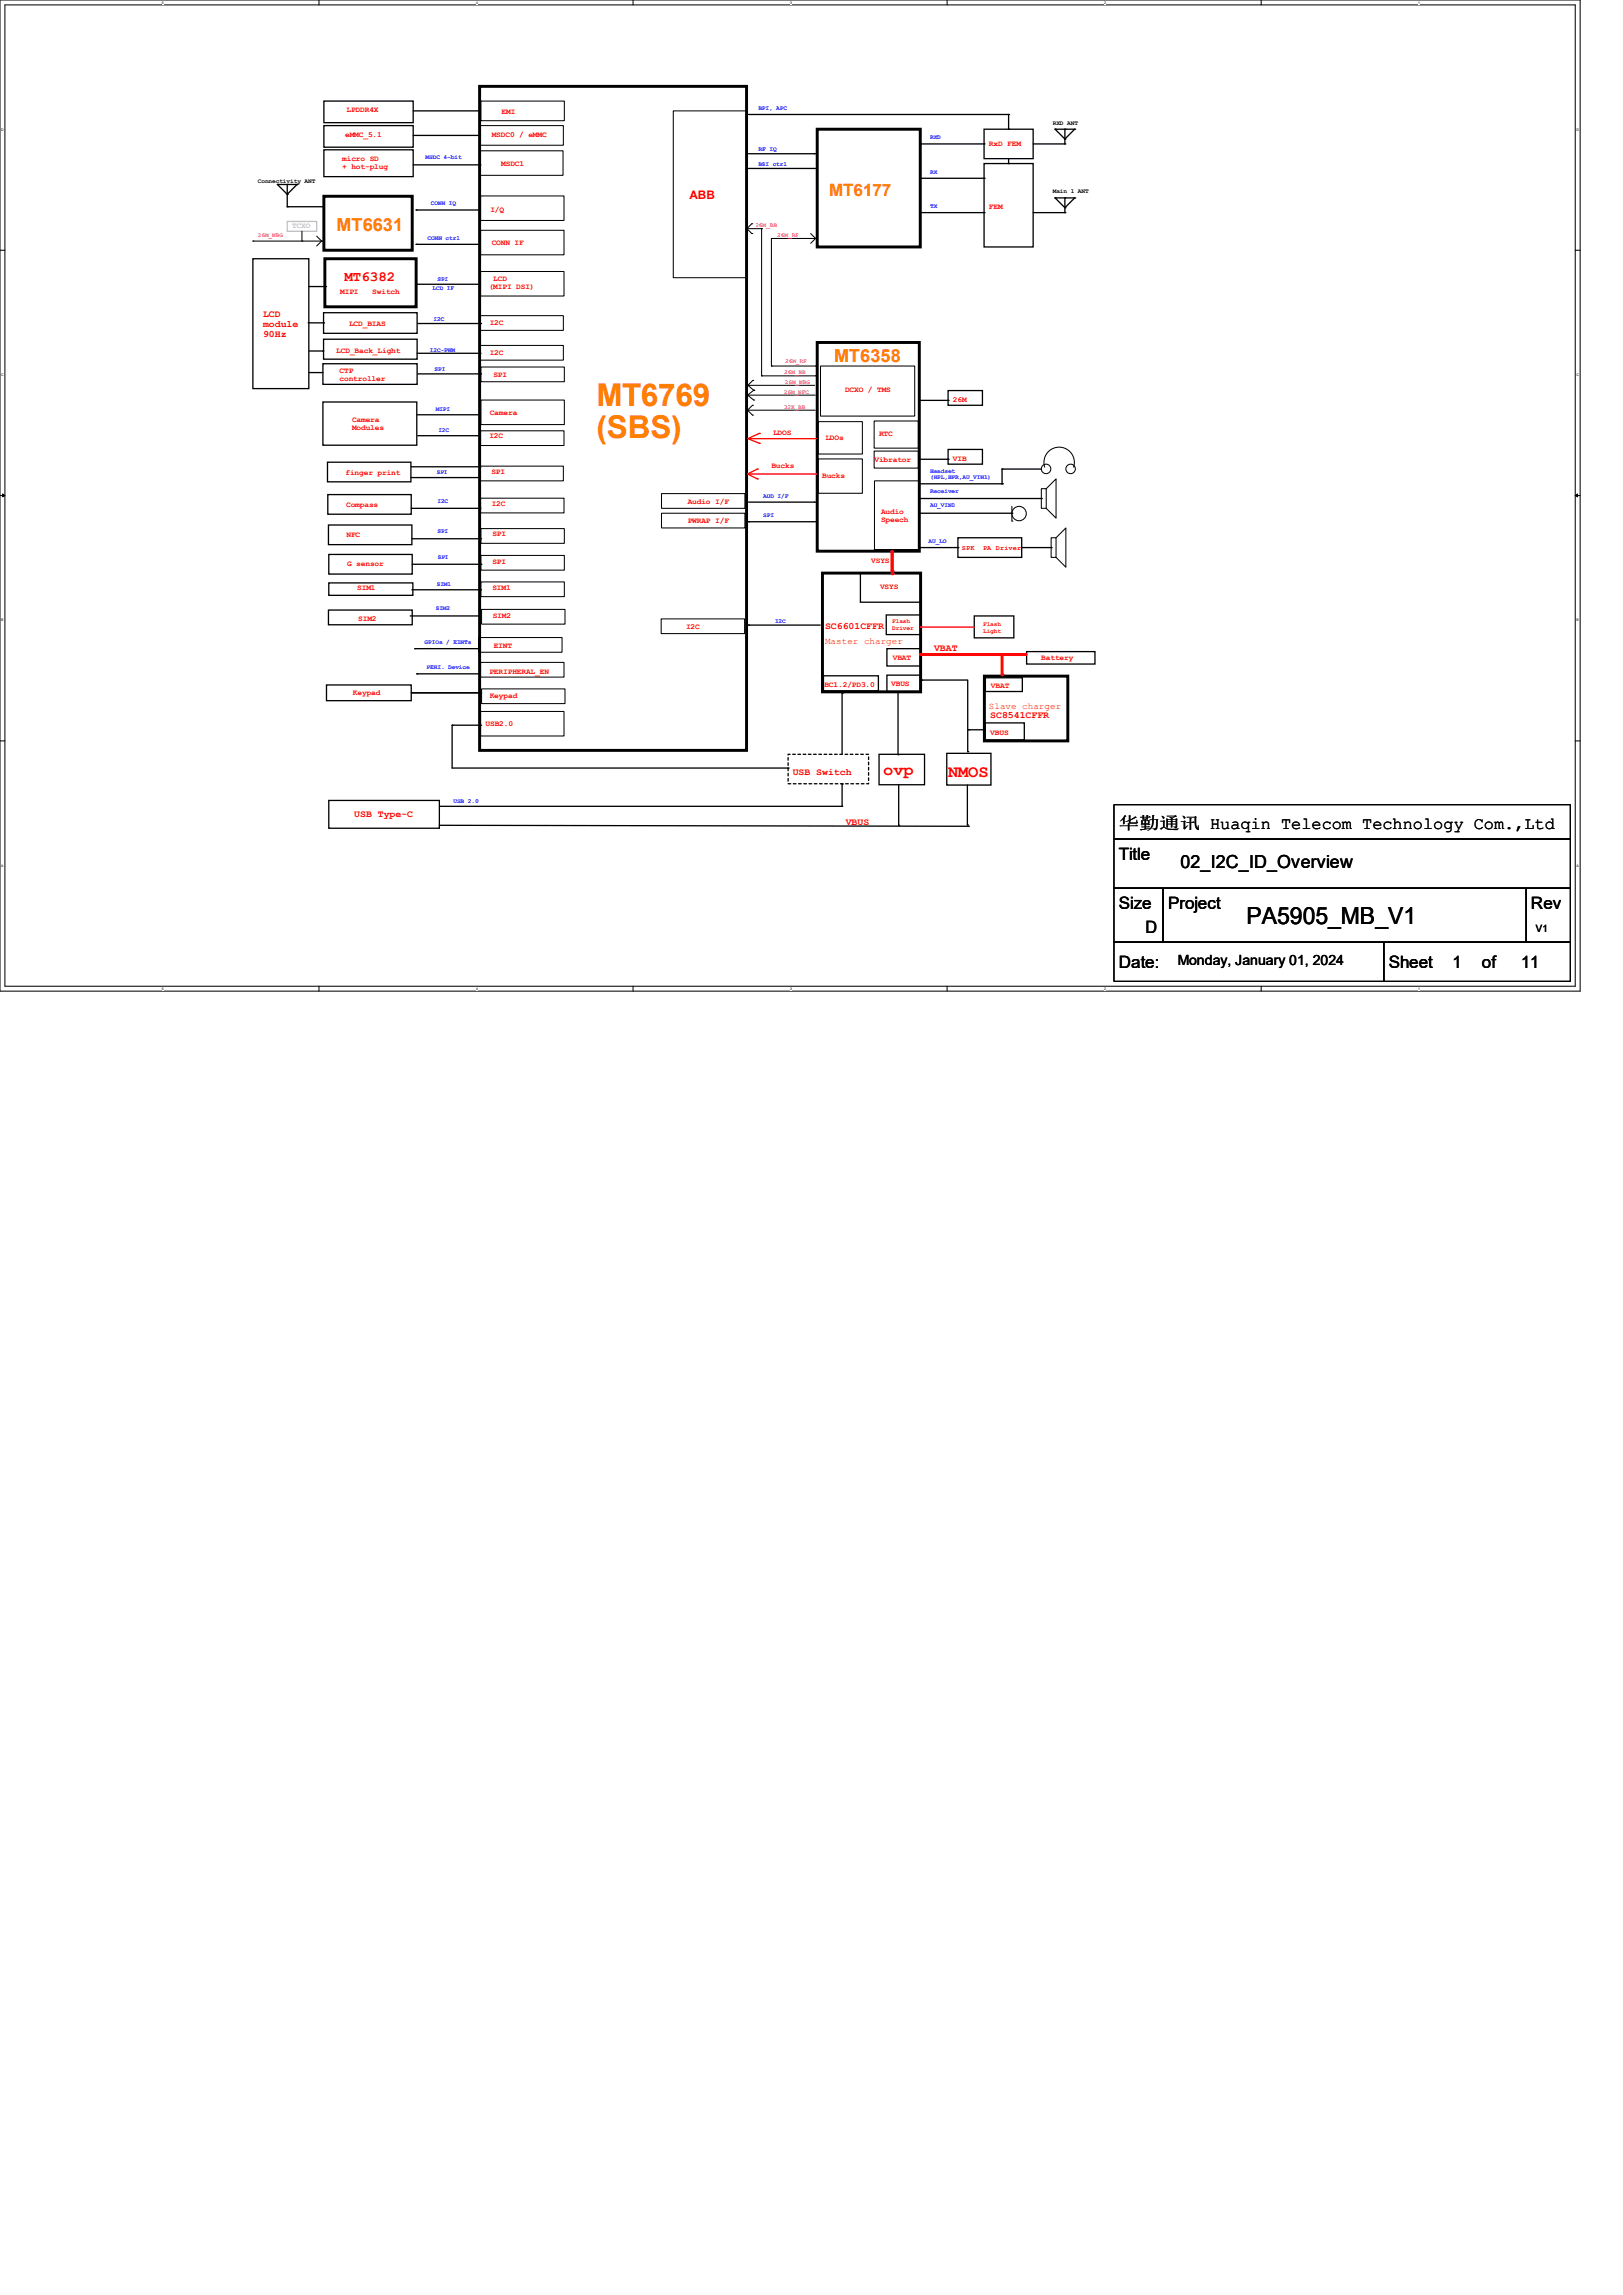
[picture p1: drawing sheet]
<svg xmlns="http://www.w3.org/2000/svg" width="210mm" height="297mm" viewBox="0 0 210 297" stroke-linecap="round" stroke-linejoin="round" font-family="sans-serif">
<defs><g id="words">
<g font-size="4.1" fill="#ff8000">
<text x="77.2" y="52.5">MT6769</text>
<text x="77.2" y="56.7">(SBS)</text>
</g>
<text font-size="3" x="161.3" y="119.6">PA5905_MB_V1</text>
<g font-size="2.3" fill="#ff8000">
<text x="43.6" y="29.8">MT6631</text>
<text x="107.9" y="46.8">MT6358</text>
</g>
<text font-size="2.3" x="152.7" y="112.4">02_I2C_ID_Overview</text>
<text font-size="2.2" fill="#ff8000" x="107.3" y="25.3">MT6177</text>
<g font-size="2.2" fill="#f00">
<text x="114.3" y="100.3">ovp</text>
<text x="122.7" y="100.5">NMOS</text>
</g>
<g font-size="2.2">
<text x="144.8" y="107.2">华勤通讯 Huaqin Telecom Technology Com.,Ltd</text>
<text x="144.8" y="111.3">Title</text>
<text x="144.8" y="117.6">Size</text>
<text x="151.1" y="117.6">Project</text>
<text x="198.1" y="117.6">Rev</text>
<text x="144.8" y="125.2">Date:</text>
<text x="148.2" y="120.8">D</text>
<text x="179.7" y="125.2">Sheet</text>
<text x="188" y="125.2">1</text>
<text x="191.8" y="125.2">of</text>
<text x="196.8" y="125.2">11</text>
</g>
<text font-size="1.8" fill="#f00" x="44.6" y="36.3">MT6382</text>
<text font-size="1.8" x="152.4" y="124.8">Monday, January 01, 2024</text>
<text font-size="1.5" fill="#f00" x="89.2" y="25.8">ABB</text>
<g font-size="1.3" fill="#f00">
<text x="34" y="41.1">LCD</text>
<text x="34" y="42.3">module</text>
<text x="34" y="43.6">90Hz</text>
<text x="106.8" y="81.4">SC6601CFFR</text>
<text x="120.9" y="84.2">VBAT</text>
<text x="128.1" y="92.9">SC8541CFFR</text>
<text x="102.6" y="100.2">USB Switch</text>
<text x="45.8" y="105.8">USB Type-C</text>
<text x="109.4" y="106.8">VBUS</text>
</g>
<text font-size="1.3" x="198.7" y="120.6">V1</text>
<g font-size="1.2" fill="#f00">
<text x="106.8" y="83.4">Master charger</text>
<text x="128" y="91.8">Slave charger</text>
</g>
<g font-size="1" fill="#f00">
<text x="44.7" y="17.7">eMMC_5.1</text>
<text x="44.8" y="14.5">LPDDR4X</text>
<text x="63.6" y="17.7">MSDC0 / eMMC</text>
<text x="64.9" y="14.7">EMI</text>
<text x="44.3" y="20.9">micro SD</text>
<text x="44.3" y="21.9">+ hot-plug</text>
<text x="64.9" y="21.5">MSDC1</text>
<text x="128" y="18.8">RxD FEM</text>
<text x="63.5" y="27.5">I/Q</text>
<text x="128" y="27.1">FEM</text>
<text x="63.6" y="31.7">CONN IF</text>
<text x="44" y="38.1">MIPI</text>
<text x="48.2" y="38.1">Switch</text>
<text x="63.2" y="37.4">(MIPI DSI)</text>
<text x="63.8" y="36.4">LCD</text>
<text x="43.5" y="45.7">LCD_Back_Light</text>
<text x="45.2" y="42.2">LCD_BIAS</text>
<text x="63.4" y="42.1">I2C</text>
<text x="63.4" y="45.9">I2C</text>
<text x="43.9" y="48.3">CTP</text>
<text x="43.9" y="49.3">controller</text>
<text x="63.4" y="53.8">Camera</text>
<text x="63.8" y="48.8">SPI</text>
<text x="109.3" y="50.8">DCXO / TMS</text>
<text x="123.3" y="52">26M</text>
<text x="45.6" y="54.7">Camera</text>
<text x="45.6" y="55.7">Modules</text>
<text x="63.3" y="56.7">I2C</text>
<text x="100" y="56.3">LDOS</text>
<text x="106.8" y="56.9">LDOs</text>
<text x="113.2" y="59.7">Vibrator</text>
<text x="113.7" y="56.5">RTC</text>
<text x="123.3" y="59.6">VIB</text>
<text x="44.7" y="61.4">finger print</text>
<text x="44.8" y="65.6">Compass</text>
<text x="63.6" y="61.4">SPI</text>
<text x="63.6" y="65.5">I2C</text>
<text x="89" y="65.2">Audio I/F</text>
<text x="99.8" y="60.6">Bucks</text>
<text x="106.4" y="61.9">Bucks</text>
<text x="44.8" y="69.6">NFC</text>
<text x="63.7" y="69.4">SPI</text>
<text x="89" y="67.7">PWRAP I/F</text>
<text x="114" y="66.5">Audio</text>
<text x="114" y="67.5">Speech</text>
<text x="44.9" y="73.2">G sensor</text>
<text x="46.2" y="76.4">SIM1</text>
<text x="63.7" y="72.9">SPI</text>
<text x="63.7" y="76.4">SIM1</text>
<text x="112.7" y="72.8">VSYS</text>
<text x="113.9" y="76.3">VSYS</text>
<text x="46.4" y="80.3">SIM2</text>
<text x="63.8" y="79.9">SIM2</text>
<text x="63.9" y="83.9">EINT</text>
<text x="88.8" y="81.4">I2C</text>
<text x="63.3" y="87.2">PERIPHERAL_EN</text>
<text x="106.7" y="88.9">BC1.2/PD3.0</text>
<text x="115.3" y="88.8">VBUS</text>
<text x="115.5" y="85.4">VBAT</text>
<text x="128.2" y="89.1">VBAT</text>
<text x="134.7" y="85.4">Battery</text>
<text x="45.7" y="90">Keypad</text>
<text x="62.8" y="93.9">USB2.0</text>
<text x="63.4" y="90.3">Keypad</text>
<text x="128.1" y="95.1">VBUS</text>
</g>
<text font-size="1" fill="#c0c0c0" x="37.8" y="29.5">TCXO</text>
<g font-size=".9" fill="#f00">
<text x="124.5" y="71.2">SPK</text>
<text x="127.2" y="71.2">PA Driver</text>
</g>
<g font-size=".8" fill="#00f">
<text x="98.1" y="14.2">BPI, APC</text>
<text x="55.1" y="20.6">MSDC 4-bit</text>
<text x="98.1" y="21.5">BSI ctrl</text>
<text x="98.2" y="19.6">RF IQ</text>
<text x="120.4" y="22.5">RX</text>
<text x="120.4" y="18">RXD</text>
<text x="55.8" y="26.6">CONN IQ</text>
<text x="120.4" y="26.9">TX</text>
<text x="55.3" y="31">CONN ctrl</text>
<text x="56" y="37.5">LCD IF</text>
<text x="56.1" y="41.5">I2C</text>
<text x="56.6" y="36.3">SPI</text>
<text x="55.6" y="45.5">I2C-PWM</text>
<text x="56.2" y="48">SPI</text>
<text x="56.4" y="53.1">MIPI</text>
<text x="56.7" y="55.9">I2C</text>
<text x="56.5" y="61.3">SPI</text>
<text x="56.6" y="65.1">I2C</text>
<text x="98.8" y="64.4">AUD I/F</text>
<text x="120.4" y="63.8">Receiver</text>
<text x="120.4" y="65.7">AU_VIN0</text>
<text x="120.4" y="61.2">Headset</text>
<text x="120.4" y="62">(HPL,HPR,AU_VIN1)</text>
<text x="56.6" y="69">SPI</text>
<text x="98.8" y="66.9">SPI</text>
<text x="120.1" y="70.3">AU_LO</text>
<text x="56.5" y="75.8">SIM1</text>
<text x="56.6" y="72.3">SPI</text>
<text x="54.9" y="83.4">GPIOs / EINTs</text>
<text x="56.4" y="79">SIM2</text>
<text x="100.3" y="80.6">I2C</text>
<text x="55.2" y="86.6">PERI. Device</text>
<text x="58.7" y="103.9">USB 2.0</text>
</g>
<g font-size=".8">
<text x="136.2" y="16.1">RXD ANT</text>
<text x="33.4" y="23.6">Connectivity ANT</text>
<text x="136.2" y="25">Main 1 ANT</text>
</g>
<g font-size=".8" fill="#f0f">
<text x="97.7" y="29.4">26M_BB</text>
<text x="33.4" y="30.6">26M_WBG</text>
<text x="100.6" y="30.6">26M_RF</text>
<text x="101.6" y="47">26M_RF</text>
<text x="101.4" y="51.1">26M_NFC</text>
<text x="101.4" y="52.9">32K_BB</text>
<text x="101.5" y="48.4">26M_BB</text>
<text x="101.6" y="49.7">26M_WBG</text>
</g>
<g font-size=".8" fill="#f00">
<text x="115.4" y="80.7">Flash</text>
<text x="115.4" y="81.5">Driver</text>
<text x="127.2" y="81.1">Flash</text>
<text x="127.2" y="81.9">Light</text>
</g>
<g font-size=".5">
<text x="21" y=".5">5</text>
<text x="61.6" y=".5">4</text>
<text x="102.2" y=".5">3</text>
<text x="142.9" y=".5">2</text>
<text x="183.5" y=".5">1</text>
<text x=".2" y="16.9">D</text>
<text x="204" y="16.9">D</text>
<text x=".2" y="48.6">C</text>
<text x="204" y="48.6">C</text>
<text x=".2" y="80.4">B</text>
<text x="204" y="80.4">B</text>
<text x=".2" y="112.1">A</text>
<text x="204" y="112.1">A</text>
<text x="21" y="128.1">5</text>
<text x="61.6" y="128.1">4</text>
<text x="102.2" y="128.1">3</text>
<text x="142.9" y="128.1">2</text>
<text x="183.5" y="128.1">1</text>
</g>
</g></defs>
<path d="M0 0h204.5v128.3h-204.5zM.6 .6h203.2v127h-203.2z" fill="none" stroke="#000" stroke-width=".13"/>
<g fill="#fff">
<path d="M21 .1h.2v.5h-.2z"/>
<path d="M21 127.7h.2v.5h-.2z"/>
</g>
<path d="M41.3 0v.6M41.3 127.6v.7" fill="none" stroke="#000" stroke-width=".13"/>
<g fill="#fff">
<path d="M61.6 .1h.2v.5h-.2z"/>
<path d="M61.6 127.7h.2v.5h-.2z"/>
</g>
<path d="M81.9 0v.6M81.9 127.6v.7" fill="none" stroke="#000" stroke-width=".13"/>
<g fill="#fff">
<path d="M102.2 .1h.2v.5h-.2z"/>
<path d="M102.2 127.7h.2v.5h-.2z"/>
</g>
<path d="M122.6 0v.6M122.6 127.6v.7" fill="none" stroke="#000" stroke-width=".13"/>
<g fill="#fff">
<path d="M142.9 .1h.2v.5h-.2z"/>
<path d="M142.9 127.7h.2v.5h-.2z"/>
</g>
<path d="M163.2 0v.6M163.2 127.6v.7" fill="none" stroke="#000" stroke-width=".13"/>
<g fill="#fff">
<path d="M183.5 .1h.2v.5h-.2z"/>
<path d="M183.5 127.7h.2v.5h-.2z"/>
<path d="M.2 16.5h.3v.5h-.3z"/>
<path d="M204 16.5h.3v.5h-.3z"/>
<path d="M.2 48.3h.3v.5h-.3z"/>
<path d="M204 48.3h.3v.5h-.3z"/>
</g>
<path d="M0 32.4h.6M203.8 32.4h.7" fill="none" stroke="#000" stroke-width=".13"/>
<g fill="#fff">
<path d="M.2 80h.2v.5h-.2z"/>
<path d="M204 80h.3v.5h-.3z"/>
</g>
<path d="M0 64.1h.6M203.8 64.1h.7" fill="none" stroke="#000" stroke-width=".13"/>
<path d="M.3 63.9l.3 .2-.3 .2zM203.8 64.1l.3-.2v.4z" fill="#000" stroke="#000" stroke-width=".13"/>
<g fill="#fff">
<path d="M.2 111.8h.3v.5h-.3z"/>
<path d="M204 111.8h.3v.5h-.3z"/>
</g>
<g fill="none" stroke="#000" stroke-width=".13">
<path d="M62.1 19.5h10.8v3.2h-10.8zM62.1 16.3h10.8v2.5h-10.8zM62.2 13.1h10.8v2.5h-10.8zM87.1 14.4h9.5v21.5h-9.5zM32.7 31.2h.1M32.7 31.2h8.9M39.1 31.2h.1M39.1 29.9v1.3M41 30.6l.6 .6M41.6 31.2h.1M41.6 31.2l-.6 .6M62.2 35.1h10.8v3.2h-10.8z"/>
<path d="M62.2 29.8h10.8v3.2h-10.8zM62.2 25.4h10.8v3.1h-10.8zM96.6 29.6l.7 .6M96.6 29.6h2M97.3 29h.1M97.3 30.2h.1M97.3 29l-.7 .6M98.6 29.6h.1M98.6 29.6v19M104.9 30.2l.6 .7M105.5 30.9h.1M105.5 30.9h-5.7v16.5"/>
<path d="M105.5 30.9l-.6 .6M62.1 44.7h10.8v1.9h-10.8zM62.1 40.9h10.8v1.9h-10.8zM62.2 55.8h10.8v1.9h-10.8zM62.2 47.5h10.8v1.9h-10.8zM62.2 51.8h10.8v3.1h-10.8zM96.7 51.1h.1M96.7 53.1h.1M96.7 51.1l.8 .7M96.7 51.1h8.8M96.7 53.1l.7 .6M96.7 53.1h8.8"/>
<path d="M96.8 49.9h.1M96.8 49.9l.7 .6M96.8 49.9h8.6M97.4 52.5h.1M97.4 53.7h.1M97.4 52.5l-.7 .6M97.4 49.2h.1M97.4 49.2l-.6 .7M97.5 50.5h.1M97.5 51.8h.1M97.5 50.5l-.8 .6M98.6 48.6h.1"/>
<path d="M98.6 48.6h6.9M99.8 47.4h.1M99.8 47.4h5.7M105.5 47.4h.1M105.5 48.6h.1M105.9 54.6h5.7v4.2h-5.7zM105.9 59.4h5.7v4.4h-5.7zM106.2 47.4h12.2v6.4h-12.2zM113.1 54.5h5.7v3.5h-5.7zM113.1 58.4h5.7v2.2h-5.7zM62.1 60.3h10.8v1.9h-10.8zM62.2 64.5h10.8v1.9h-10.8z"/>
<path d="M62.2 75.3h10.8v1.9h-10.8zM62.2 68.4h10.8v1.9h-10.8zM62.2 71.9h10.8v1.9h-10.8zM62.3 78.9h10.8v1.9h-10.8zM85.6 63.9h10.8v1.9h-10.8zM85.6 66.4h10.8v1.9h-10.8zM113.2 62.2h5.7v8.9h-5.7zM130.9 67.4h.1M130.9 65.5v1.9M134.7 63.2h.7v2.6h-.7zM135.2 60.5a1.97 1.97 0 0 1 1.9-2.6 1.97 1.97 0 0 1 1.8 2.6M135.4 63.2l1.3-1.2v5.1l-1.3-1.3"/>
<path d="M136 69.6h.7v2.5h-.7zM136.7 69.6l1.2-1.3v5.1l-1.2-1.3M0 95.9h.6M61.9 82.5h10.8v1.9h-10.8zM62.2 85.7h10.8v1.9h-10.8zM62.2 92.1h10.8v3.1h-10.8zM62.3 89.2h10.8v1.9h-10.8zM85.6 80.1h10.8v1.9h-10.8zM203.8 95.9h.7"/>
<circle cx="131.9" cy="66.5" r=".93"/>
<circle cx="135.4" cy="60.7" r=".61"/>
<circle cx="138.5" cy="60.7" r=".61"/>
</g>
<g fill="none" stroke="#000" stroke-width=".17">
<path d="M41.9 19.4h11.6v3.5h-11.6zM41.9 13.1h11.6v2.8h-11.6zM41.9 16.3h11.6v2.7h-11.6zM53.5 14.4h8.5M53.5 17.5h8.6M62 14.4h.1M62.1 17.5h.1M96.9 14.8h33.6M96.9 19.9h8.5M105.4 19.9h.1M119.1 18.6h8.2M127.3 16.7h6.4v3.8h-6.4z"/>
<path d="M127.3 18.6h.1M130.5 14.8h.1M130.5 16.7h.1M130.5 14.8v1.9M133.7 18.6h4.1M136.5 16.7h.1M136.5 16.7l1.3 1.3M136.5 16.7h2.6M137.8 18h.1M137.8 16.7h.1M137.8 18.6h.1M137.8 16.7v1.9"/>
<path d="M139.1 16.7h.1M139.1 16.7l-1.3 1.3M32.7 33.5h7.3v16.8h-7.3zM35.9 23.9h.1M35.9 23.9l1.3 1.2M35.9 23.9h2.5M37.2 25.1h.1M37.2 23.9h.1M37.2 26.8h.1M37.2 23.9v2.9M37.2 26.8h4.7M38.4 23.9h.1"/>
<path d="M38.4 23.9l-1.2 1.2M40 37.1h2.1M42.1 37.1h.1M53.5 21.3h8.6M53.8 27.2h.1M53.8 31.6h.1M53.8 27.2h8.3M53.8 31.6h8.3M53.8 36.8h8.2M62 36.8h.1M62.1 21.3h.1M96.9 21.8h8.5"/>
<path d="M105.4 21.8h.1M119.1 23.1h8.2M119.1 27.5h8.2M127.3 21.2h6.4v10.8h-6.4zM127.3 23.1h.1M127.3 27.5h.1M130.5 21.2h.1M130.5 20.5v.7M133.7 27.5h4.1M136.5 25.6h.1M136.5 25.6l1.3 1.3M136.5 25.6h2.6"/>
<path d="M137.8 26.9h.1M137.8 25.6h.1M137.8 27.5h.1M137.8 25.6v1.9M139.1 25.6h.1M139.1 25.6l-1.3 1.3M39.9 41.8h2M40 45.4h1.8M40 48.2h1.7M41.7 48.2h.1M41.8 47.1h12.2v2.6h-12.2zM41.8 52h12.1v5.6h-12.1z"/>
<path d="M41.8 45.4h.1M41.9 40.5h12.1v2.6h-12.1zM41.9 43.9h12.1v2.6h-12.1zM41.9 41.8h.1M42.4 59.8h10.8v2.6h-10.8zM54 45.7h8.1M54 53.7h8M54.1 41.9h8.1M54.1 48.4h8.1M54.1 56.4h7.9M62 53.7h.1M62 56.4h.1"/>
<path d="M62.1 45.7h.1M62.2 41.9h.1M62.2 48.4h.1M118.9 51.8h3.8M118.9 59.4h3.8M122.7 50.5h4.4v2h-4.4zM122.7 58.2h4.4v1.9h-4.4zM122.7 51.8h.1M122.7 59.4h.1M42.4 64h10.8v2.5h-10.8zM42.5 79h10.8v1.9h-10.8zM42.5 67.9h10.8v2.6h-10.8z"/>
<path d="M42.5 71.8h10.8v2.5h-10.8zM42.5 75.4h10.9v1.6h-10.9zM53.2 61.8h8.9M53.2 60.4h8.9M53.2 65.8h8.9M53.3 69.7h8.9M62.1 61.8h.1M62.1 60.4h.1M62.1 65.8h.1M62.2 69.7h.1M96.9 67.5h.1M96.9 67.5h8.8"/>
<path d="M96.9 65h8.5M105.4 65h.1M111.3 74.2h7.8v3.7h-7.8zM114.7 79.6h4.5v2.5h-4.5zM118.9 62.6h10.8M118.9 64.5h15.8M118.9 66.4h12M124 69.6h8.2v2.5h-8.2zM126.1 79.7h5.1v2.8h-5.1zM129.7 60.7h.1M129.7 62.6h.1M129.7 60.7h5"/>
<path d="M129.7 60.7v1.9M130.9 66.4h.1M134.7 64.5h.1M42.2 88.6h11v2.1h-11zM106.6 87.5h7.1v1.9h-7.1zM113.7 97.6h5.9v4h-5.9zM114.8 83.9h4.3v2.3h-4.3zM114.8 87.4h4.3v2.1h-4.3zM122.5 97.5h5.7v4.1h-5.7zM127.5 93.6h5v2.2h-5zM127.5 87.7h4.8v1.8h-4.8zM132.8 84.3h8.9v1.6h-8.9z"/>
<path d="M42.5 103.6h14.4v3.6h-14.4z"/>
</g>
<path d="M102 97.6h10.4v3.8h-10.4z" fill="none" stroke="#000" stroke-width=".17" stroke-dasharray=".3"/>
<path d="M62.1 11.2h34.5v85.9h-34.5zM105.7 16.7h13.4v15.3h-13.4zM41.9 25.4h11.4v7h-11.4zM42 33.5h11.8v6.2h-11.8zM105.7 44.3h13.3v27h-13.3zM106.4 74.2h12.7v15.3h-12.7zM127.4 87.5h10.8v8.4h-10.8z" fill="none" stroke="#000" stroke-width=".38"/>
<path d="M37.2 28.7h3.8v1.2h-3.8z" fill="none" stroke="#c0c0c0" stroke-width=".17"/>
<path d="M96.9 56.8h.1M96.9 56.8h8.8M98.3 56.1h.1M98.3 57.4h.1M98.3 56.1l-1.5 .7 1.5 .6M96.8 61.3h.1M96.8 61.3h8.9M98 60.7h.1M98 62h.1M98 60.7l-1.3 .6 1.3 .7" fill="none" stroke="#f00" stroke-width=".17"/>
<path d="M115.4 71.3v3" fill="none" stroke="#f00" stroke-width=".38"/>
<circle cx="115.4" cy="74.3" r=".19" fill="#f00"/>
<path d="M53.3 73h8.9M62.2 73h.1M118.9 70.9h5.1M124 70.9h.1M132.2 70.9h3.8M136 70.9h.1" fill="none" stroke="#000" stroke-width=".17"/>
<path d="M115.4 71.4v2.5" fill="none" stroke="#f00" stroke-width=".38"/>
<circle cx="115.4" cy="73.9" r=".19" fill="#f00"/>
<path d="M53.1 79.7h8.9M53.3 76.3h8.9M62 79.7h.1M62.2 76.3h.1M53.7 83.9h.1M53.7 83.9h8.2M53.9 87.2h.1M53.9 87.2h8.3M96.9 80.9h.1M96.9 80.9h9.2M119.3 88h.1M119.3 88h5.9" fill="none" stroke="#000" stroke-width=".17"/>
<path d="M119.1 81.2h.1M119.1 81.2h7" fill="none" stroke="#f00" stroke-width=".17"/>
<path d="M129.7 84.8v2.5" fill="none" stroke="#f00" stroke-width=".38"/>
<circle cx="129.7" cy="87.3" r=".19" fill="#f00"/>
<path d="M119.1 84.7h13.6" fill="none" stroke="#f00" stroke-width=".38"/>
<circle cx="132.7" cy="84.7" r=".19" fill="#f00"/>
<g fill="none" stroke="#000" stroke-width=".17">
<path d="M53.2 89.7h9M58.5 93.9h.1M58.5 93.9v5.5h43.5M58.5 93.9h3.7M62.1 89.7h.1M62.2 89.7h.1M62.2 93.9h.1M102 99.4h.1M109 89.7h.1M109 89.7v7.8M116.2 97.7h.1M116.2 89.7v8"/>
<path d="M125.2 97.3h.1M125.2 88v9.3M125.3 94.4h.1M125.3 94.4h2M56.9 106.8l68.4 .1M56.9 104.4h52M108.9 104.4h.1M109 101.5h.1M109 101.5v2.9M116.3 106.8h.1M116.3 101.6v5.2M125.2 106.8h.1"/>
<path d="M125.2 101.6v5.2M125.3 106.9h.1"/>
</g>
<path d="M144.1 108.6h59.1v6.3h-59.1zM144.1 104.1h59.1v4.5h-59.1zM144.1 114.9h6.4v7h-6.4zM150.5 114.9h47v7h-47zM197.5 114.9h5.7v7h-5.7zM144.1 121.9h35v5.1h-35zM179.1 121.9h24.1v5.1h-24.1z" fill="none" stroke="#000" stroke-width=".13"/>
<use href="#words"/>
</svg>
